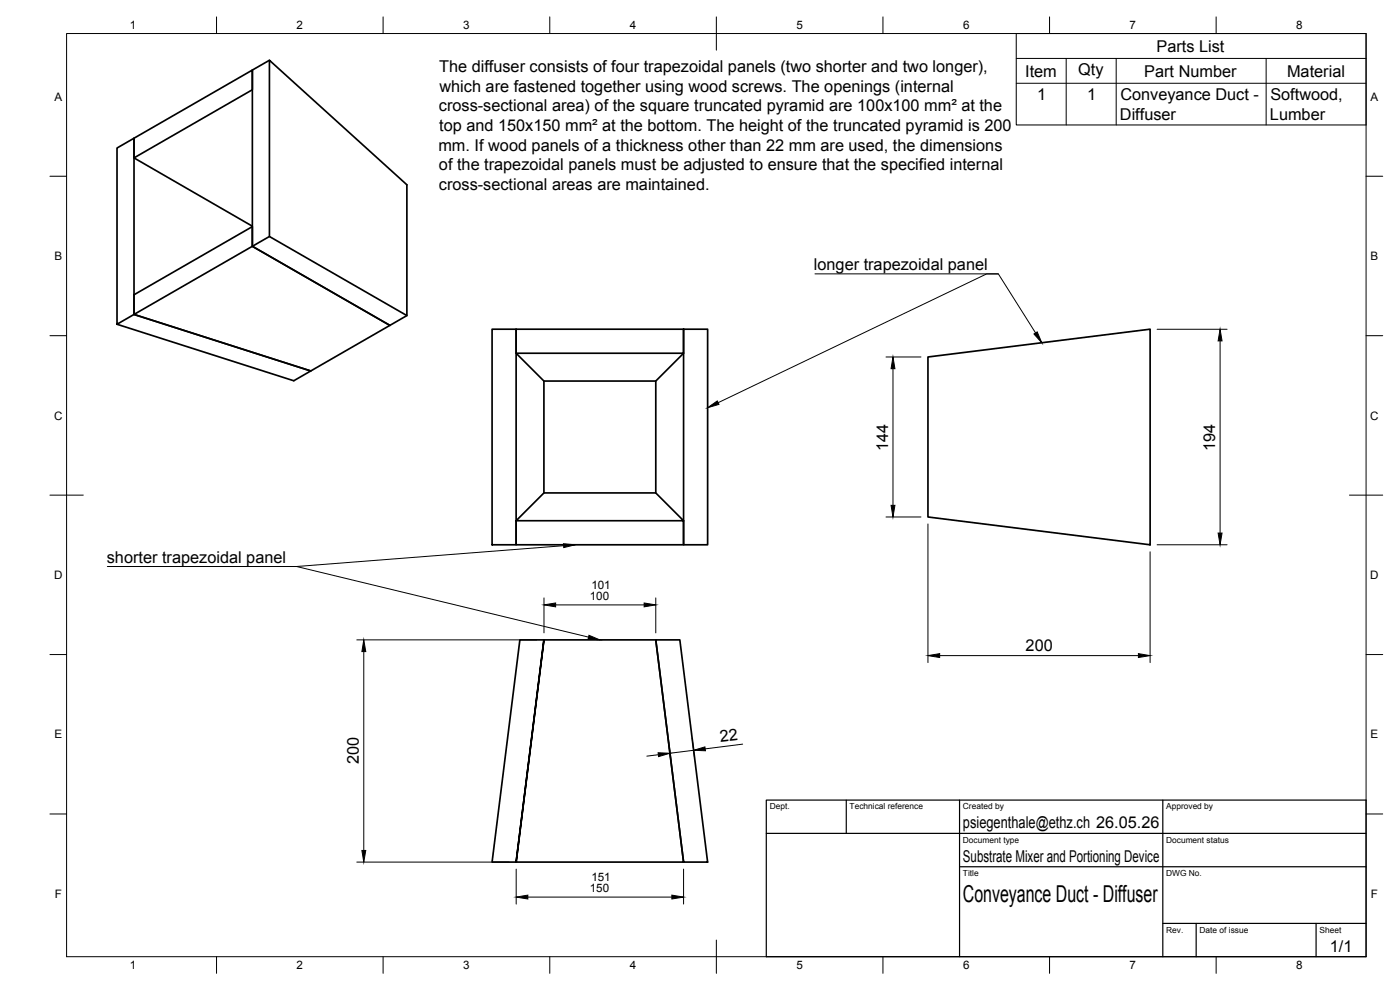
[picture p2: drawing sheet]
<svg xmlns="http://www.w3.org/2000/svg" width="420mm" height="297mm" viewBox="0 0 420 297" stroke-linecap="round" stroke-linejoin="round" font-family="sans-serif">
<defs><g id="words">
<text font-size="7" x="289" y="270.6">Conveyance Duct - Diffuser</text>
<g font-size="4.9">
<text x="347.1" y="15.5">Parts List</text>
<text x="131.8" y="21.6">The diffuser consists of four trapezoidal panels (two shorter and two longer),</text>
<text x="307.7" y="23">Item</text>
<text x="323.6" y="22.5">Qty</text>
<text x="343.4" y="23">Part Number</text>
<text x="386.3" y="23">Material</text>
<text x="131.9" y="27.5">which are fastened together using wood screws. The openings (internal</text>
<text x="311.3" y="29.9">1</text>
<text x="326.3" y="29.9">1</text>
<text x="131.7" y="33.4">cross-sectional area) of the square truncated pyramid are 100x100 mm² at the</text>
<text x="336.1" y="35.9">Diffuser</text>
<text x="336.2" y="30">Conveyance Duct -</text>
<text x="381.1" y="35.9">Lumber</text>
<text x="381.3" y="30">Softwood,</text>
<text x="131.8" y="39.3">top and 150x150 mm² at the bottom. The height of the truncated pyramid is 200</text>
<text x="131.6" y="45.2">mm. If wood panels of a thickness other than 22 mm are used, the dimensions</text>
<text x="131.7" y="51.1">of the trapezoidal panels must be adjusted to ensure that the specified internal</text>
<text x="131.7" y="56.9">cross-sectional areas are maintained.</text>
<text x="244.3" y="81.1">longer trapezoidal panel</text>
<text x="266.6" y="135.3" transform="rotate(-90 266.6 135.3)">144</text>
<text x="364.7" y="135.3" transform="rotate(-90 364.7 135.3)">194</text>
<text x="32.1" y="169">shorter trapezoidal panel</text>
<text x="307.8" y="195.2">200</text>
<text x="216.2" y="222.7" transform="rotate(-7 216.2 222.7)">22</text>
<text x="107.7" y="229.4" transform="rotate(-90 107.7 229.4)">200</text>
<text x="289" y="248.5">psiegenthale@ethz.ch 26.05.26</text>
<text x="289" y="258.6">Substrate Mixer and Portioning Device</text>
<text x="399.1" y="285.7">1/1</text>
</g>
<g font-size="3.5">
<text x="39" y="8.8">1</text>
<text x="89" y="8.8">2</text>
<text x="139" y="8.8">3</text>
<text x="189" y="8.8">4</text>
<text x="239" y="8.8">5</text>
<text x="289" y="8.8">6</text>
<text x="339" y="8.8">7</text>
<text x="389" y="8.8">8</text>
<text x="16.3" y="30.2">A</text>
<text x="411.3" y="30.2">A</text>
<text x="16.3" y="78">B</text>
<text x="411.3" y="78">B</text>
<text x="16.2" y="125.9">C</text>
<text x="411.2" y="125.9">C</text>
<text x="16.2" y="173.7">D</text>
<text x="411.2" y="173.7">D</text>
<text x="177.5" y="176.7">101</text>
<text x="177" y="180.1">100</text>
<text x="16.3" y="221.6">E</text>
<text x="411.3" y="221.6">E</text>
<text x="16.4" y="269.4">F</text>
<text x="177" y="267.8">150</text>
<text x="177.5" y="264.4">151</text>
<text x="411.4" y="269.4">F</text>
<text x="39" y="290.8">1</text>
<text x="89" y="290.8">2</text>
<text x="139" y="290.8">3</text>
<text x="189" y="290.8">4</text>
<text x="239" y="290.8">5</text>
<text x="289" y="290.8">6</text>
<text x="339" y="290.8">7</text>
<text x="389" y="290.8">8</text>
</g>
<g font-size="2.5">
<text x="231" y="242.9">Dept.</text>
<text x="255" y="242.9">Technical reference</text>
<text x="289" y="242.9">Created by</text>
<text x="350" y="242.9">Approved by</text>
<text x="289" y="252.8">Document type</text>
<text x="350" y="252.8">Document status</text>
<text x="289" y="262.9">Title</text>
<text x="350" y="262.9">DWG No.</text>
<text x="350" y="279.9">Rev.</text>
<text x="360" y="279.9">Date of issue</text>
<text x="396" y="279.9">Sheet</text>
</g>
</g></defs>
<path d="M80.9 18.1l-5.2 2.9v52.9l41.3 23.7-23.7 13.7-53.1-17v-5.9l35.5-20.4v5.9l-35.5 20.4 53.1 17-5.1 2.9-53.1-16.9 5.1-3v-52.8l-5.1 2.9v52.9M40.2 47.4l35.5-20.5v-5.9l-35.5 20.5v5.9l35.5 20.5M80.9 71l-5.2 2.9 41.3 23.7 5.1-2.9v-39.3l-41.2-37.3v52.9l41.2 23.7M147.7 98.8h7.2v64.7h-7.2zM205.1 98.8h7.3v64.7h-7.3zM154.9 106h50.2v-7.2h-50.2v7.2l8.3 8.3v33.6M196.8 114.3v33.6M205.1 106l-8.3 8.3h-33.6M278.5 107.1l66.7-8.3v64.7l-66.7-8.4zM154.9 156.2h50.2v7.3h-50.2v-7.3l8.3-8.3h33.6l8.3 8.3M156 192l-8.3 66.7h7.2l8.3-66.7h33.6l8.3 66.7h-50.2l8.3-66.7zM196.8 192h7.2l8.4 66.7h-7.3z" fill="none" stroke="#000" stroke-width=".51"/>
<g fill="none" stroke="#000" stroke-width=".3">
<path d="M20 10.1h390v276.9h-390zM65 5.1v5M115 5.1v5M165 5.1v5M215 5.1v10M265 5.1v5M305 10.1h105v27.4h-105zM305 17.5h105M315 5.1v5M320 17.5v20M335 17.5v20M365 5.1v5"/>
<path d="M380 17.5v20M305 25h105M15 52.9h5M410 52.9h5M244.6 82.2h55l11.2 17.7M299.6 82.2h-3.5l-80.6 38.6M347.3 98.8h21M15 100.7h5M265.9 107.1h10.5M268 110.6v41M366.2 102.3v57.6M410 100.7h5"/>
<path d="M15 148.6h10M265.9 155.1h10.5M278.5 157.2v41.6M405 148.6h10M32.2 170h56.8l87.6 21.2M163.3 179.4v10.5M169.1 163.7l-80.1 6.3h-3.5M196.8 179.4v10.5M345.2 165.6v33.2M347.3 163.5h21M15 196.4h5M107.1 192h54"/>
<path d="M109.2 195.5v59.7M166.8 181.5h26.5M282 196.7h59.7M410 196.4h5M197.6 226.4l-3.5 .5M200.6 222.4l.7 5.7M207.7 221.5l.7 5.7M208.2 225.1l-7.1 .9M222.9 223.3l-11.3 1.4M15 244.2h5M107.1 258.7h45.7M410 244.2h5"/>
<path d="M154.9 260.8v10.5M158.4 269.2h43.2M205.1 260.8v10.5M65 287v5M115 287v5M165 287v5M215 282.1v9.9M265 287v5M315 287v5M365 287v5"/>
</g>
<path d="M230 240.1h180v46.9h-180zM230 250h180M254 240.1v9.9M288 240.1v46.9M349 240.1v46.9M288 260.1h122M349 277.1h61M359 277.1v9.9M395 277.1v9.9" fill="none" stroke="#000" stroke-width=".36"/>
<g fill="#000" stroke="#000" stroke-width=".3">
<path d="M310.3 100.2l1-.6 1.4 3.3zM268 107.1l.6 3.5h-1.2zM366.2 98.8l.6 3.5h-1.2zM212.4 122.3l2.9-2 .5 1zM267.4 151.6h1.2l-.6 3.5zM365.6 159.9h1.2l-.6 3.6zM169.1 163.1l3.5 .4-3.4 .8zM109.2 192l.6 3.5h-1.2zM163.3 181.5l3.5-.6v1.2zM176.8 190.6l3.2 1.4-3.5-.3zM193.3 180.9l3.5 .6-3.5 .6zM278.5 196.7l3.5-.6v1.2z"/>
<path d="M341.7 196.1l3.5 .6-3.5 .6zM197.5 225.9l3.6 .1-3.4 1zM208.2 225.1l3.4-1 .1 1.2zM108.6 255.2h1.2l-.6 3.5zM154.9 269.2l3.5-.6v1.1zM201.6 268.6l3.5 .6-3.5 .5z"/>
</g>
<use href="#words"/>
</svg>
